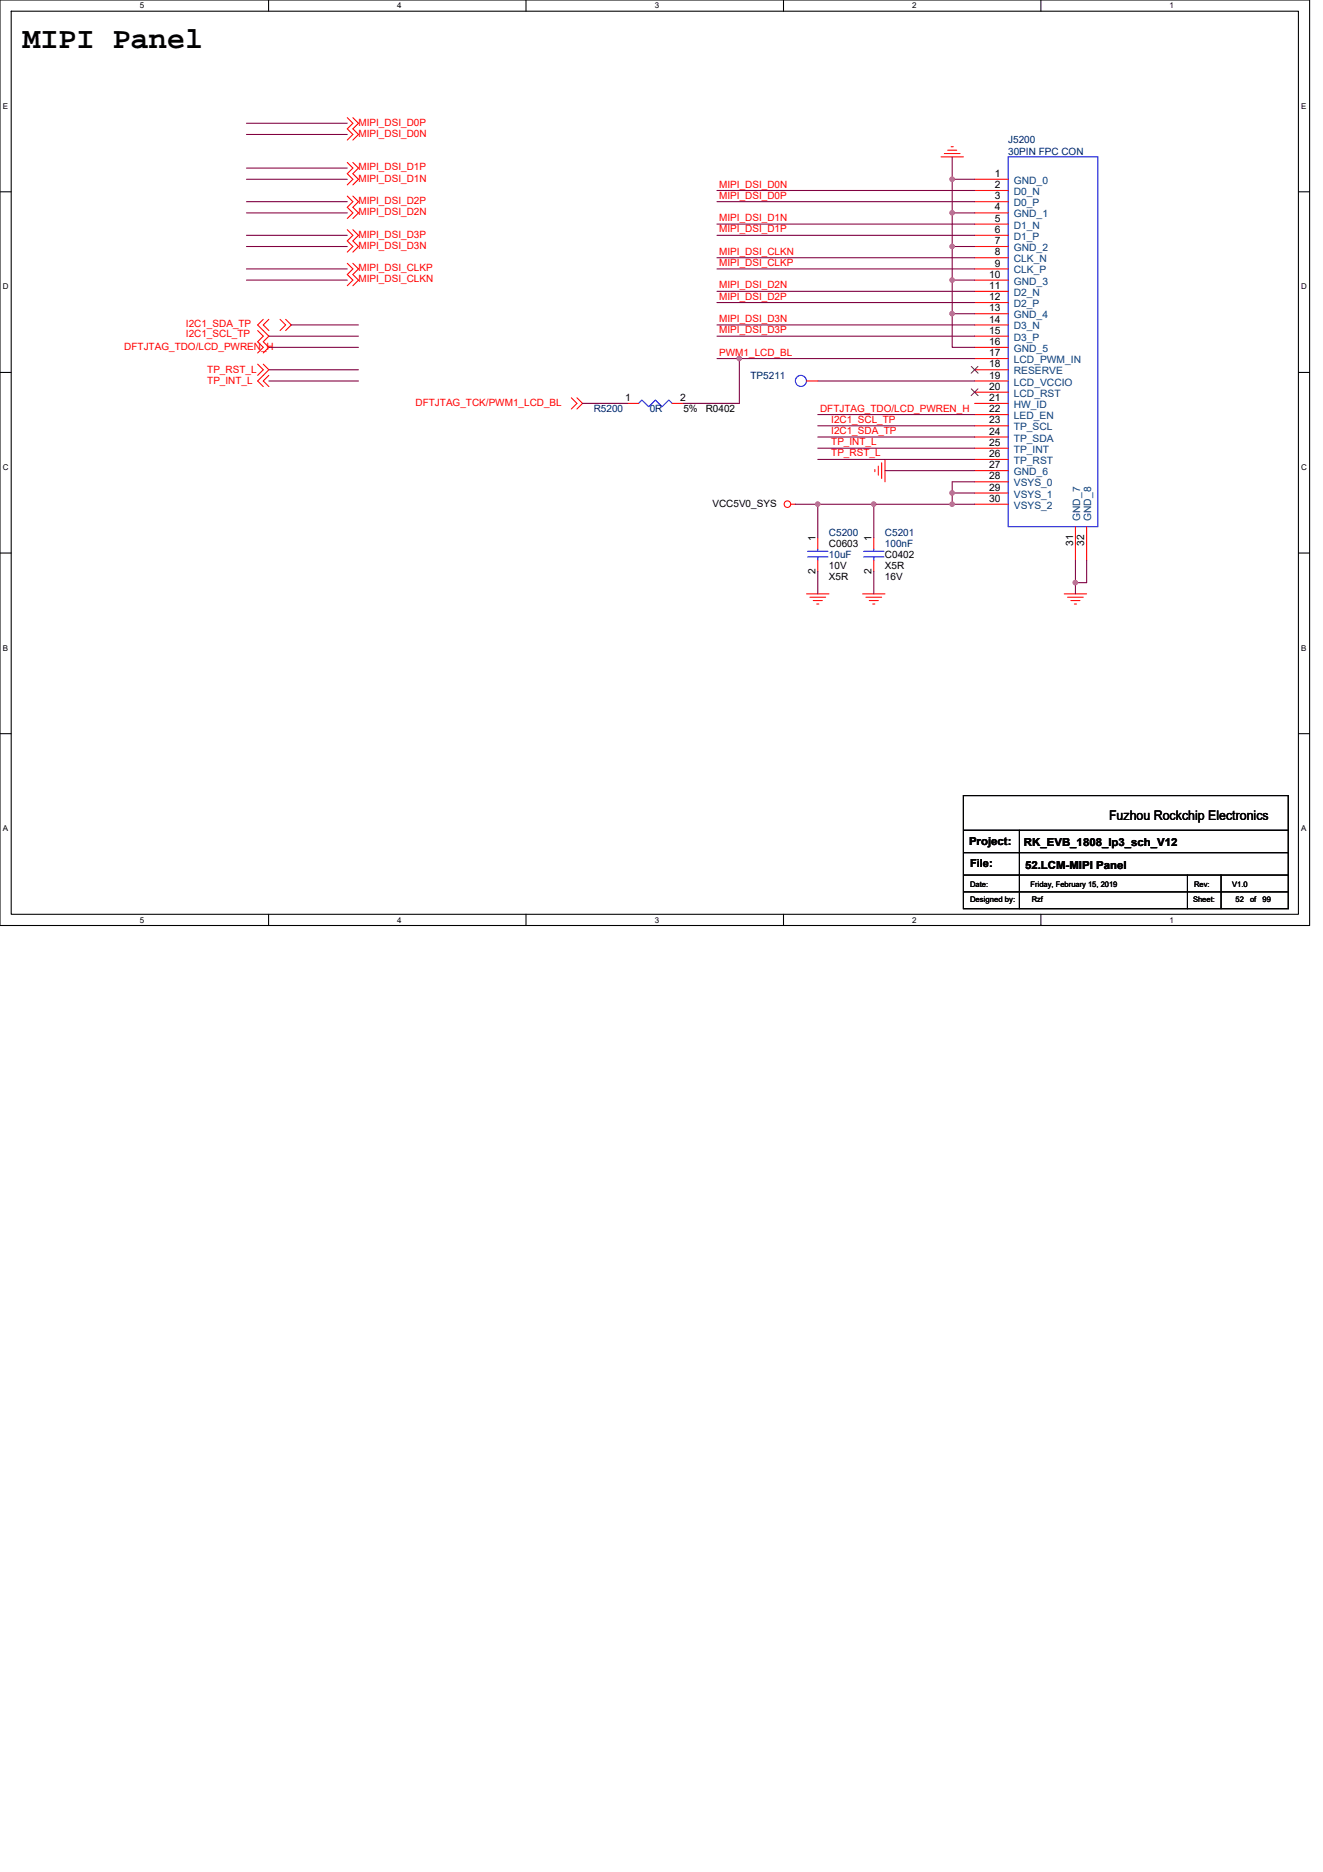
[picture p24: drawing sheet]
<svg xmlns="http://www.w3.org/2000/svg" width="210mm" height="297mm" viewBox="0 0 210 297" stroke-linecap="round" stroke-linejoin="round" font-family="sans-serif">
<defs><g id="words">
<text font-size="4.8" x="3.6" y="7.6">MIPI Panel</text>
<text font-size="2.1" x="176" y="130.1">Fuzhou Rockchip Electronics</text>
<g font-size="1.8">
<text x="153.8" y="134.1">Project:</text>
<text x="154" y="137.6">File:</text>
<text x="162.5" y="134.3">RK_EVB_1808_lp3_sch_V12</text>
<text x="162.7" y="137.8">52.LCM-MIPI Panel</text>
</g>
<g font-size="1.6" fill="#f00">
<text x="56.9" y="19.9">MIPI_DSI_D0P</text>
<text x="56.9" y="21.7">MIPI_DSI_D0N</text>
<text x="56.9" y="28.8">MIPI_DSI_D1N</text>
<text x="56.9" y="27">MIPI_DSI_D1P</text>
<text x="114.2" y="29.8">MIPI_DSI_D0N</text>
<text x="56.9" y="34.1">MIPI_DSI_D2N</text>
<text x="56.9" y="32.4">MIPI_DSI_D2P</text>
<text x="114.2" y="31.5">MIPI_DSI_D0P</text>
<text x="114.2" y="35.1">MIPI_DSI_D1N</text>
<text x="56.9" y="39.5">MIPI_DSI_D3N</text>
<text x="56.9" y="37.7">MIPI_DSI_D3P</text>
<text x="114.2" y="40.4">MIPI_DSI_CLKN</text>
<text x="114.2" y="36.9">MIPI_DSI_D1P</text>
<text x="56.9" y="44.8">MIPI_DSI_CLKN</text>
<text x="56.9" y="43">MIPI_DSI_CLKP</text>
<text x="114.2" y="42.2">MIPI_DSI_CLKP</text>
<text x="114.2" y="47.5">MIPI_DSI_D2P</text>
<text x="114.2" y="45.8">MIPI_DSI_D2N</text>
<text x="29.5" y="51.9">I2C1_SDA_TP</text>
<text x="29.5" y="53.5">I2C1_SCL_TP</text>
<text x="114.2" y="52.9">MIPI_DSI_D3P</text>
<text x="114.2" y="51.1">MIPI_DSI_D3N</text>
<text x="19.7" y="55.5">DFTJTAG_TDO/LCD_PWREN_H</text>
<text x="32.9" y="59.2">TP_RST_L</text>
<text x="114.2" y="56.4">PWM1_LCD_BL</text>
<text x="32.9" y="61">TP_INT_L</text>
<text x="66" y="64.4">DFTJTAG_TCK/PWM1_LCD_BL</text>
<text x="130.2" y="65.3">DFTJTAG_TDO/LCD_PWREN_H</text>
<text x="131.9" y="70.7">TP_INT_L</text>
<text x="131.9" y="68.9">I2C1_SDA_TP</text>
<text x="131.9" y="67.1">I2C1_SCL_TP</text>
<text x="131.9" y="72.4">TP_RST_L</text>
</g>
<g font-size="1.6" fill="#000080">
<text x="160" y="22.8">J5200</text>
<text x="160" y="24.5">30PIN FPC CON</text>
<text x="94.2" y="65.4">R5200</text>
<text x="103.1" y="65.4">0R</text>
<text x="119.1" y="60.1">TP5211</text>
<text x="131.6" y="85">C5200</text>
<text x="131.6" y="88.5">10uF</text>
<text x="140.5" y="85">C5201</text>
<text x="140.5" y="86.8">100nF</text>
</g>
<g font-size="1.6">
<text x="157.9" y="29.8">2</text>
<text x="157.9" y="28.1">1</text>
<text x="157.9" y="35.2">5</text>
<text x="157.9" y="31.6">3</text>
<text x="157.9" y="33.4">4</text>
<text x="157.9" y="37">6</text>
<text x="157.9" y="40.5">8</text>
<text x="157.9" y="38.7">7</text>
<text x="157" y="45.8">11</text>
<text x="157" y="47.6">12</text>
<text x="157" y="44.1">10</text>
<text x="157.9" y="42.3">9</text>
<text x="157" y="51.2">14</text>
<text x="157" y="53">15</text>
<text x="157" y="49.4">13</text>
<text x="157" y="56.5">17</text>
<text x="157" y="58.3">18</text>
<text x="157" y="54.7">16</text>
<text x="99.2" y="63.6">1</text>
<text x="107.9" y="63.6">2</text>
<text x="108.5" y="65.4">5%</text>
<text x="112" y="65.4">R0402</text>
<text x="157" y="63.6">21</text>
<text x="157" y="65.4">22</text>
<text x="157" y="60.1">19</text>
<text x="157" y="61.8">20</text>
<text x="157" y="67.2">23</text>
<text x="157" y="69">24</text>
<text x="157" y="70.7">25</text>
<text x="157" y="76.1">28</text>
<text x="157" y="77.9">29</text>
<text x="157" y="72.5">26</text>
<text x="157" y="74.3">27</text>
<text x="113.1" y="80.4">VCC5V0_SYS</text>
<text x="157" y="79.6">30</text>
<text x="129.4" y="85.9" transform="rotate(-90 129.4 85.9)">1</text>
<text x="131.6" y="86.8">C0603</text>
<text x="138.3" y="85.9" transform="rotate(-90 138.3 85.9)">1</text>
<text x="140.5" y="88.5">C0402</text>
<text x="170.3" y="86.6" transform="rotate(-90 170.3 86.6)">31</text>
<text x="172.1" y="86.6" transform="rotate(-90 172.1 86.6)">32</text>
<text x="129.4" y="91.1" transform="rotate(-90 129.4 91.1)">2</text>
<text x="131.6" y="92.1">X5R</text>
<text x="131.6" y="90.3">10V</text>
<text x="138.3" y="91.1" transform="rotate(-90 138.3 91.1)">2</text>
<text x="140.5" y="90.3">X5R</text>
<text x="140.5" y="92.1">16V</text>
</g>
<g font-size="1.6" fill="#004080">
<text x="160.9" y="29.2">GND_0</text>
<text x="160.9" y="32.7">D0_P</text>
<text x="160.9" y="30.9">D0_N</text>
<text x="160.9" y="34.5">GND_1</text>
<text x="160.9" y="38.1">D1_P</text>
<text x="160.9" y="36.3">D1_N</text>
<text x="160.9" y="41.6">CLK_N</text>
<text x="160.9" y="39.8">GND_2</text>
<text x="160.9" y="43.4">CLK_P</text>
<text x="160.9" y="46.9">D2_N</text>
<text x="160.9" y="45.2">GND_3</text>
<text x="160.9" y="48.7">D2_P</text>
<text x="160.9" y="52.3">D3_N</text>
<text x="160.9" y="50.5">GND_4</text>
<text x="160.9" y="57.6">LCD_PWM_IN</text>
<text x="160.9" y="54.1">D3_P</text>
<text x="160.9" y="59.4">RESERVE</text>
<text x="160.9" y="55.8">GND_5</text>
<text x="160.9" y="64.7">HW_ID</text>
<text x="160.9" y="61.2">LCD_VCCIO</text>
<text x="160.9" y="62.9">LCD_RST</text>
<text x="160.9" y="66.5">LED_EN</text>
<text x="160.9" y="68.3">TP_SCL</text>
<text x="160.9" y="70.1">TP_SDA</text>
<text x="160.9" y="71.8">TP_INT</text>
<text x="160.9" y="77.2">VSYS_0</text>
<text x="160.9" y="73.6">TP_RST</text>
<text x="160.9" y="75.4">GND_6</text>
<text x="160.9" y="79">VSYS_1</text>
<text x="160.9" y="80.7">VSYS_2</text>
<text x="171.4" y="82.7" transform="rotate(-90 171.4 82.7)">GND_7</text>
<text x="173.2" y="82.7" transform="rotate(-90 173.2 82.7)">GND_8</text>
</g>
<g font-size="1.3">
<text x="22.2" y="1.3">5</text>
<text x="63.1" y="1.3">4</text>
<text x="103.9" y="1.3">3</text>
<text x="144.8" y="1.3">2</text>
<text x="185.6" y="1.3">1</text>
<text x=".4" y="17.3">E</text>
<text x="206.5" y="17.3">E</text>
<text x=".4" y="45.9">D</text>
<text x="206.5" y="45.9">D</text>
<text x=".4" y="74.6">C</text>
<text x="206.5" y="74.6">C</text>
<text x=".4" y="103.2">B</text>
<text x="206.5" y="103.2">B</text>
<text x=".4" y="131.9">A</text>
<text x="206.5" y="131.9">A</text>
<text x="22.2" y="146.4">5</text>
<text x="63.1" y="146.4">4</text>
<text x="103.9" y="146.4">3</text>
<text x="144.8" y="146.4">2</text>
<text x="185.6" y="146.4">1</text>
</g>
<g font-size="1.2">
<text x="154" y="140.7">Date:</text>
<text x="154" y="143.2">Designed by:</text>
<text x="163.6" y="140.7">Friday, February 15, 2019</text>
<text x="163.7" y="143.2">Rzf</text>
<text x="189.4" y="143.2">Sheet:</text>
<text x="189.5" y="140.7">Rev:</text>
<text x="195.6" y="140.7">V1.0</text>
<text x="196.1" y="143.2">52</text>
<text x="198.4" y="143.2">of</text>
<text x="200.4" y="143.2">99</text>
</g>
</g></defs>
<path d="M0 0h207.9v146.9h-207.9zM1.8 1.8h204.3v143.3h-204.3z" fill="none" stroke="#000" stroke-width=".17"/>
<g fill="#fff">
<path d="M22.2 .2h.7v1.4h-.7z"/>
<path d="M22.2 145.3h.7v1.4h-.7z"/>
</g>
<path d="M42.6 0v1.8M42.6 145.1v1.8" fill="none" stroke="#000" stroke-width=".17"/>
<g fill="#fff">
<path d="M63.1 .2h.7v1.4h-.7z"/>
<path d="M63.1 145.3h.7v1.4h-.7z"/>
</g>
<path d="M83.5 0v1.8M83.5 145.1v1.8" fill="none" stroke="#000" stroke-width=".17"/>
<g fill="#fff">
<path d="M103.9 .2h.7v1.4h-.7z"/>
<path d="M103.9 145.3h.7v1.4h-.7z"/>
</g>
<path d="M124.4 0v1.8M124.4 145.1v1.8" fill="none" stroke="#000" stroke-width=".17"/>
<g fill="#fff">
<path d="M144.8 .2h.7v1.4h-.7z"/>
<path d="M144.8 145.3h.7v1.4h-.7z"/>
</g>
<path d="M165.2 0v1.8M165.2 145.1v1.8" fill="none" stroke="#000" stroke-width=".17"/>
<g fill="#fff">
<path d="M185.6 .2h.7v1.4h-.7z"/>
<path d="M185.6 145.3h.7v1.4h-.7z"/>
<path d="M.4 16.1h.9v1.4h-.9z"/>
<path d="M206.5 16.1h.9v1.4h-.9z"/>
<path d="M.4 44.8h1v1.4h-1z"/>
<path d="M206.5 44.8h.9v1.4h-.9z"/>
</g>
<path d="M0 30.4h1.8M206.1 30.4h1.8" fill="none" stroke="#000" stroke-width=".17"/>
<g fill="#fff">
<path d="M.4 73.4h1v1.4h-1z"/>
<path d="M206.5 73.4h.9v1.4h-.9z"/>
</g>
<path d="M0 59.1h1.8M206.1 59.1h1.8" fill="none" stroke="#000" stroke-width=".17"/>
<g fill="#fff">
<path d="M.4 102.1h.9v1.4h-.9z"/>
<path d="M206.5 102.1h.9v1.4h-.9z"/>
</g>
<path d="M0 87.8h1.8M206.1 87.8h1.8" fill="none" stroke="#000" stroke-width=".17"/>
<g fill="#fff">
<path d="M.4 130.7h.9v1.5h-.9z"/>
<path d="M206.5 130.7h.9v1.5h-.9z"/>
</g>
<path d="M0 116.4h1.8M206.1 116.4h1.8M152.9 126.2h51.6v18h-51.6zM152.9 131.7h51.6M152.9 135.3h51.6M152.9 138.9h51.6M161.8 131.7v12.5M188.5 138.9v5.3M193.8 138.9v5.3M152.9 141.5h51.6" fill="none" stroke="#000" stroke-width=".17"/>
<g fill="none" stroke="#f00" stroke-width=".17">
<path d="M55.1 18.7l.9 .9-.9 .8 .9 .9-.9 .9M56 18.7l.9 .9-.9 .8 .9 .9-.9 .9M55.1 25.8l.9 .9-.9 .9 .9 .8-.9 .9M55.1 31.1l.9 .9-.9 .9 .9 .9-.9 .9M55.1 36.4l.9 .9-.9 .9 .9 .9-.9 .9M56 25.8l.9 .9-.9 .9 .9 .8-.9 .9M56 31.1l.9 .9-.9 .9 .9 .9-.9 .9M56 36.4l.9 .9-.9 .9 .9 .9-.9 .9M149.4 24.9h3.5M149.9 24.4h2.5M150.4 23.8h1.4M151 23.3h.3"/>
<path d="M154.7 37.3h5.3M154.7 35.6h5.3M154.7 32h5.3M154.7 30.2h5.3M154.7 28.4h5.3M154.7 33.8h5.3M154.7 39.1h5.3M40.9 52.5l.9 .8-.9 .9 .9 .9-.9 .9M40.9 57.8l.9 .9-.9 .9M41.8 50.7l-.9 .9 1.8 1.7-.9 .9 .9 .9-.9 .9M41.8 57.8l.9 .9-1.8 1.8 .9 .8M42.7 50.7l-.9 .9 .9 .9"/>
<path d="M42.7 59.6l-.9 .9 .9 .8M44.4 50.7l.9 .9-.9 .9M45.3 50.7l.9 .9-.9 .9M55.1 41.8l.9 .9-.9 .9 .9 .8-.9 .9M56 41.8l.9 .9-.9 .9 .9 .8-.9 .9M154.7 56.9h5.3M154.7 40.9h5.3M154.7 42.7h5.3M154.7 46.2h5.3M154.7 48h5.3M154.7 51.6h5.3M154.7 53.3h5.3"/>
<path d="M154.7 58.7h5.3M154.7 44.4h5.3M154.7 49.8h5.3M154.7 55.1h5.3M90.7 63.1l.9 .9-.9 .9M91.6 63.1l.9 .9-.9 .9M99.6 64h1.7M106.7 64h1.8M128 60.5h1.8M138.9 74.5v.3M139.4 74v1.4M139.9 73.4v2.5"/>
<path d="M140.5 72.9v3.6M154.7 64h5.3M154.7 65.8h5.3M154.7 60.5h5.3M154.7 76.5h5.3M154.7 78.2h5.3M154.7 67.6h5.3M154.7 69.3h5.3M154.7 71.1h5.3M154.7 72.9h5.3M154.7 74.7h5.3M154.7 62.2h5.3"/>
<path d="M125.5 80h.7M128 94.2h3.6M128.5 94.8h2.5M129.1 95.3h1.4M129.6 95.8h.4M129.8 85.3v1.8M129.8 88.9v1.8M136.9 94.2h3.6M137.4 94.8h2.5M138 95.3h1.4M138.5 95.8h.4M138.7 85.3v1.8"/>
<path d="M138.7 88.9v1.8M154.7 80h5.3M168.9 94.2h3.6M169.4 94.8h2.5M170 95.3h1.4M170.5 95.8h.4M170.7 83.6v5.3M172.5 83.6v5.3"/>
<circle cx="125" cy="80" r=".52"/>
</g>
<g fill="none" stroke="#00f" stroke-width=".17">
<path d="M160 24.9h14.2v58.7h-14.2zM101.3 64l.6-.5 1.1 1 1-1 1.1 1 1.1-1 .5 .5M128.2 88.4h3.2M128.2 87.5h3.2M129.8 87.1v.4M129.8 88.4v.5M137.1 88.4h3.2M137.1 87.5h3.2M138.7 87.1v.4M138.7 88.4v.5"/>
<circle cx="127.1" cy="60.4" r=".88"/>
</g>
<path d="M154.2 58.1l1 1.1M155.2 58.1l-1.1 1.1M154.2 61.7l1 1.1M155.2 61.7l-1.1 1.1" fill="none" stroke="#804000" stroke-width=".16"/>
<g fill="none" stroke="#800040" stroke-width=".17">
<path d="M39.1 19.6h16M39.1 21.3h16M39.1 28.4h16M39.1 26.7h16M39.1 33.8h16M39.1 32h16M39.1 39.1h16M39.1 37.3h16M113.8 32h40.9M113.8 30.2h40.9M113.8 37.3h40.9M113.8 35.6h40.9"/>
<path d="M151.1 39.1h3.6M151.1 28.4v5.4M151.1 33.8v5.3M151.1 28.4h3.6M151.1 39.1v5.3h3.6M151.1 33.8h3.6M151.1 24.9v3.5M39.1 44.4h16M39.1 42.7h16M42.7 53.3h14.2M42.7 58.7h14.2M42.7 55.1h14.2"/>
<path d="M46.2 51.6h10.7M113.8 56.9h3.5M113.8 40.9h40.9M113.8 53.3h40.9M113.8 51.6h40.9M113.8 48h40.9M113.8 46.2h40.9M113.8 42.7h40.9M151.1 49.8v5.3h3.6M151.1 44.4v5.4h3.6M154.7 56.9h-37.4v7.1h-8.8M42.7 60.5h14.2"/>
<path d="M92.5 64h7.1M129.8 60.5h24.9M129.8 71.1h24.9M129.8 69.3h24.9M129.8 72.9h24.9M129.8 67.6h24.9M129.8 65.8h24.9M140.5 74.7h14.2M154.7 76.5h-3.6v1.7M154.7 78.2h-3.6v1.8M126.2 80h3.6M129.8 90.7v3.5"/>
<path d="M129.8 80v5.3M129.8 80h8.9M138.7 80h12.4M138.7 90.7v3.5M138.7 80v5.3M151.1 80h3.6M170.7 88.9v3.6M170.7 92.5v1.7M172.5 88.9v3.6h-1.8"/>
</g>
<g fill="#f0f" stroke="#f0f" stroke-width=".17">
<circle cx="151.1" cy="28.4" r=".35"/>
<circle cx="151.1" cy="78.2" r=".35"/>
<circle cx="151.1" cy="49.8" r=".35"/>
<circle cx="151.1" cy="44.4" r=".35"/>
<circle cx="151.1" cy="39.1" r=".35"/>
<circle cx="151.1" cy="33.8" r=".35"/>
<circle cx="170.7" cy="92.4" r=".35"/>
<circle cx="129.8" cy="80" r=".35"/>
<circle cx="138.7" cy="80" r=".35"/>
<circle cx="151.1" cy="80" r=".35"/>
<circle cx="117.3" cy="56.9" r=".35"/>
</g>
<use href="#words"/>
</svg>
